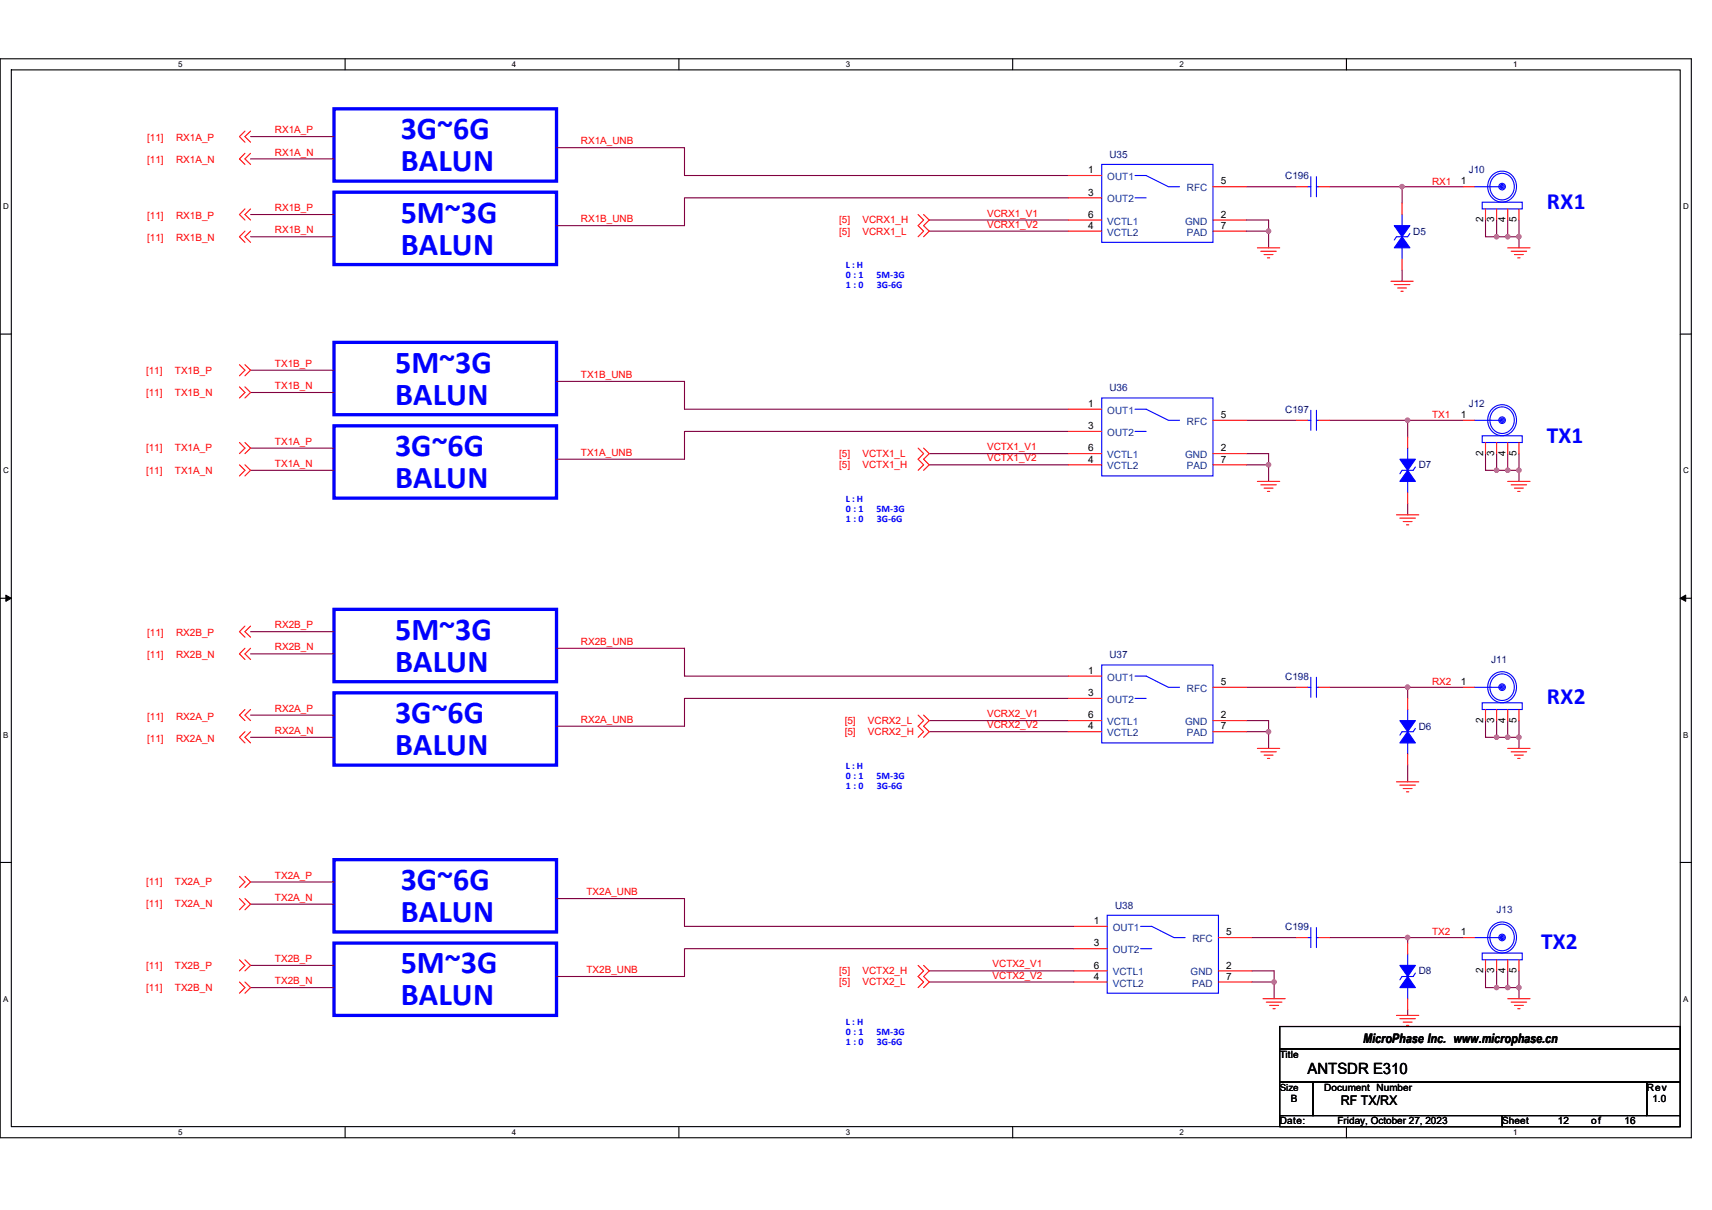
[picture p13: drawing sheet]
<svg xmlns="http://www.w3.org/2000/svg" width="297mm" height="210mm" viewBox="0 0 297 210" stroke-linecap="round" stroke-linejoin="round" font-family="sans-serif">
<defs><g id="words">
<g font-size="5.5" fill="#00f">
<text x="69.5" y="24.2">3G~6G</text>
<text x="69.5" y="29.7">BALUN</text>
<text x="69.5" y="38.6">5M~3G</text>
<text x="69.5" y="44.2">BALUN</text>
<text x="68.6" y="64.7">5M~3G</text>
<text x="68.6" y="70.2">BALUN</text>
<text x="68.6" y="79.2">3G~6G</text>
<text x="68.6" y="84.7">BALUN</text>
<text x="68.6" y="111">5M~3G</text>
<text x="68.6" y="116.6">BALUN</text>
<text x="68.6" y="125.5">3G~6G</text>
<text x="68.6" y="131">BALUN</text>
<text x="69.5" y="154.5">3G~6G</text>
<text x="69.5" y="160">BALUN</text>
<text x="69.5" y="168.9">5M~3G</text>
<text x="69.5" y="174.5">BALUN</text>
</g>
<g font-size="4" fill="#00f">
<text x="268.4" y="36.3">RX1</text>
<text x="268.4" y="76.8">TX1</text>
<text x="268.4" y="122.2">RX2</text>
<text x="267.4" y="164.6">TX2</text>
</g>
<text font-size="2.7" x="226.9" y="186.3">ANTSDR E310</text>
<g font-size="2.3">
<text x="236.5" y="181.1">MicroPhase Inc. www.microphase.cn</text>
<text x="232.6" y="191.8">RF TX/RX</text>
</g>
<g font-size="1.7" fill="#f00">
<text x="47.7" y="23.1">RX1A_P</text>
<text x="25.5" y="24.5">[11]</text>
<text x="25.5" y="28.3">[11]</text>
<text x="30.5" y="24.5">RX1A_P</text>
<text x="30.5" y="28.3">RX1A_N</text>
<text x="47.7" y="27">RX1A_N</text>
<text x="100.8" y="25">RX1A_UNB</text>
<text x="248.5" y="32">RX1</text>
<text x="25.5" y="38">[11]</text>
<text x="25.5" y="41.9">[11]</text>
<text x="30.5" y="38">RX1B_P</text>
<text x="30.5" y="41.9">RX1B_N</text>
<text x="47.7" y="36.6">RX1B_P</text>
<text x="47.7" y="40.5">RX1B_N</text>
<text x="100.8" y="38.6">RX1B_UNB</text>
<text x="145.6" y="38.8">[5]</text>
<text x="145.6" y="40.7">[5]</text>
<text x="149.6" y="38.8">VCRX1_H</text>
<text x="149.6" y="40.7">VCRX1_L</text>
<text x="171.3" y="39.5">VCRX1_V2</text>
<text x="171.3" y="37.6">VCRX1_V1</text>
<text x="25.3" y="64.8">[11]</text>
<text x="30.3" y="64.8">TX1B_P</text>
<text x="47.7" y="63.6">TX1B_P</text>
<text x="100.8" y="65.6">TX1B_UNB</text>
<text x="25.3" y="68.7">[11]</text>
<text x="30.3" y="68.7">TX1B_N</text>
<text x="47.7" y="67.5">TX1B_N</text>
<text x="47.7" y="77.2">TX1A_P</text>
<text x="248.5" y="72.6">TX1</text>
<text x="25.3" y="82.2">[11]</text>
<text x="25.3" y="78.3">[11]</text>
<text x="30.3" y="82.2">TX1A_N</text>
<text x="30.3" y="78.3">TX1A_P</text>
<text x="47.7" y="81">TX1A_N</text>
<text x="100.8" y="79.1">TX1A_UNB</text>
<text x="145.6" y="79.3">[5]</text>
<text x="145.6" y="81.2">[5]</text>
<text x="149.6" y="79.3">VCTX1_L</text>
<text x="149.6" y="81.2">VCTX1_H</text>
<text x="171.3" y="78.1">VCTX1_V1</text>
<text x="171.3" y="80.1">VCTX1_V2</text>
<text x="25.5" y="110.4">[11]</text>
<text x="30.5" y="110.4">RX2B_P</text>
<text x="47.7" y="112.9">RX2B_N</text>
<text x="47.7" y="109">RX2B_P</text>
<text x="100.8" y="111.9">RX2B_UNB</text>
<text x="25.5" y="114.3">[11]</text>
<text x="30.5" y="114.3">RX2B_N</text>
<text x="248.5" y="118.9">RX2</text>
<text x="25.5" y="124.9">[11]</text>
<text x="30.5" y="124.9">RX2A_P</text>
<text x="47.7" y="123.5">RX2A_P</text>
<text x="100.8" y="125.4">RX2A_UNB</text>
<text x="146.6" y="125.6">[5]</text>
<text x="150.6" y="125.6">VCRX2_L</text>
<text x="171.3" y="124.5">VCRX2_V1</text>
<text x="25.5" y="128.7">[11]</text>
<text x="30.5" y="128.7">RX2A_N</text>
<text x="47.7" y="127.4">RX2A_N</text>
<text x="146.6" y="127.6">[5]</text>
<text x="150.6" y="127.6">VCRX2_H</text>
<text x="171.3" y="126.4">VCRX2_V2</text>
<text x="25.3" y="153.6">[11]</text>
<text x="30.3" y="153.6">TX2A_P</text>
<text x="47.7" y="152.5">TX2A_P</text>
<text x="101.8" y="155.3">TX2A_UNB</text>
<text x="25.3" y="157.5">[11]</text>
<text x="30.3" y="157.5">TX2A_N</text>
<text x="47.7" y="156.3">TX2A_N</text>
<text x="47.7" y="166.9">TX2B_P</text>
<text x="172.2" y="167.9">VCTX2_V1</text>
<text x="248.5" y="162.3">TX2</text>
<text x="25.3" y="168.1">[11]</text>
<text x="25.3" y="172">[11]</text>
<text x="30.3" y="168.1">TX2B_P</text>
<text x="30.3" y="172">TX2B_N</text>
<text x="47.7" y="170.8">TX2B_N</text>
<text x="101.8" y="168.9">TX2B_UNB</text>
<text x="145.6" y="169.1">[5]</text>
<text x="145.6" y="171">[5]</text>
<text x="149.6" y="169.1">VCTX2_H</text>
<text x="149.6" y="171">VCTX2_L</text>
<text x="172.2" y="169.8">VCTX2_V2</text>
</g>
<g font-size="1.7" fill="#000080">
<text x="192.5" y="27.4">U35</text>
<text x="223" y="31.1">C196</text>
<text x="254.8" y="30.1">J10</text>
<text x="245.2" y="40.7">D5</text>
<text x="192.5" y="67.9">U36</text>
<text x="223" y="71.6">C197</text>
<text x="254.8" y="70.6">J12</text>
<text x="246.2" y="81.2">D7</text>
<text x="192.5" y="114.3">U37</text>
<text x="223" y="117.9">C198</text>
<text x="258.7" y="115">J11</text>
<text x="246.2" y="126.6">D6</text>
<text x="193.5" y="157.7">U38</text>
<text x="223" y="161.4">C199</text>
<text x="259.7" y="158.5">J13</text>
<text x="246.2" y="169.1">D8</text>
</g>
<g font-size="1.7">
<text x="188.8" y="30.1">1</text>
<text x="188.8" y="33.9">3</text>
<text x="211.8" y="32">5</text>
<text x="253.5" y="32">1</text>
<text x="188.8" y="37.8">6</text>
<text x="188.8" y="39.7">4</text>
<text x="211.8" y="37.8">2</text>
<text x="211.8" y="39.7">7</text>
<text x="257.3" y="38.6" transform="rotate(-90 257.3 38.6)">2</text>
<text x="259.3" y="38.6" transform="rotate(-90 259.3 38.6)">3</text>
<text x="261.2" y="38.6" transform="rotate(-90 261.2 38.6)">4</text>
<text x="263.1" y="38.6" transform="rotate(-90 263.1 38.6)">5</text>
<text x="188.8" y="70.6">1</text>
<text x="188.8" y="74.5">3</text>
<text x="211.8" y="72.5">5</text>
<text x="253.5" y="72.5">1</text>
<text x="188.8" y="78.3">6</text>
<text x="188.8" y="80.3">4</text>
<text x="211.8" y="78.3">2</text>
<text x="211.8" y="80.3">7</text>
<text x="257.3" y="79.1" transform="rotate(-90 257.3 79.1)">2</text>
<text x="259.3" y="79.1" transform="rotate(-90 259.3 79.1)">3</text>
<text x="261.2" y="79.1" transform="rotate(-90 261.2 79.1)">4</text>
<text x="263.1" y="79.1" transform="rotate(-90 263.1 79.1)">5</text>
<text x="188.8" y="116.9">1</text>
<text x="211.8" y="118.9">5</text>
<text x="253.5" y="118.9">1</text>
<text x="188.8" y="120.8">3</text>
<text x="188.8" y="124.7">6</text>
<text x="211.8" y="124.7">2</text>
<text x="257.3" y="125.4" transform="rotate(-90 257.3 125.4)">2</text>
<text x="259.3" y="125.4" transform="rotate(-90 259.3 125.4)">3</text>
<text x="261.2" y="125.4" transform="rotate(-90 261.2 125.4)">4</text>
<text x="263.1" y="125.4" transform="rotate(-90 263.1 125.4)">5</text>
<text x="188.8" y="126.6">4</text>
<text x="211.8" y="126.6">7</text>
<text x="189.8" y="160.4">1</text>
<text x="189.8" y="164.2">3</text>
<text x="212.8" y="162.3">5</text>
<text x="253.5" y="162.3">1</text>
<text x="189.8" y="168.1">6</text>
<text x="189.8" y="170">4</text>
<text x="212.8" y="168.1">2</text>
<text x="212.8" y="170">7</text>
<text x="257.3" y="168.9" transform="rotate(-90 257.3 168.9)">2</text>
<text x="259.3" y="168.9" transform="rotate(-90 259.3 168.9)">3</text>
<text x="261.2" y="168.9" transform="rotate(-90 261.2 168.9)">4</text>
<text x="263.1" y="168.9" transform="rotate(-90 263.1 168.9)">5</text>
<text x="222" y="183.6">Title</text>
<text x="222" y="189.3">Size</text>
<text x="224" y="191.3">B</text>
<text x="229.8" y="189.3">Document Number</text>
<text x="285.7" y="189.3">Rev</text>
<text x="286.7" y="191.3">1.0</text>
<text x="222" y="195.1">Date:</text>
<text x="232.1" y="195.1">Friday, October 27, 2023</text>
<text x="260.6" y="195.1">Sheet</text>
<text x="270.3" y="195.1">12</text>
<text x="276.1" y="195.1">of</text>
<text x="281.9" y="195.1">16</text>
</g>
<g font-size="1.7" fill="#004080">
<text x="192.1" y="31.2">OUT1</text>
<text x="192.1" y="35.1">OUT2</text>
<text x="205.9" y="33.2">RFC</text>
<text x="192.1" y="39">VCTL1</text>
<text x="192.1" y="40.9">VCTL2</text>
<text x="205.6" y="39">GND</text>
<text x="205.9" y="40.9">PAD</text>
<text x="192.1" y="71.8">OUT1</text>
<text x="192.1" y="75.6">OUT2</text>
<text x="205.9" y="73.7">RFC</text>
<text x="192.1" y="79.5">VCTL1</text>
<text x="192.1" y="81.4">VCTL2</text>
<text x="205.6" y="79.5">GND</text>
<text x="205.9" y="81.4">PAD</text>
<text x="192.1" y="118.1">OUT1</text>
<text x="192.1" y="122">OUT2</text>
<text x="192.1" y="125.8">VCTL1</text>
<text x="205.6" y="125.8">GND</text>
<text x="205.9" y="120.1">RFC</text>
<text x="192.1" y="127.8">VCTL2</text>
<text x="205.9" y="127.8">PAD</text>
<text x="193.1" y="161.5">OUT1</text>
<text x="193.1" y="165.4">OUT2</text>
<text x="206.9" y="163.5">RFC</text>
<text x="193.1" y="169.3">VCTL1</text>
<text x="193.1" y="171.2">VCTL2</text>
<text x="206.6" y="169.3">GND</text>
<text x="206.9" y="171.2">PAD</text>
</g>
<g font-size="1.7" fill="#00f">
<text x="146.7" y="46.6">L : H</text>
<text x="146.7" y="48.3">0 : 1</text>
<text x="146.7" y="50">1 : 0</text>
<text x="152.1" y="48.3">5M‐3G</text>
<text x="152.1" y="50">3G‐6G</text>
<text x="146.7" y="87.1">L : H</text>
<text x="146.7" y="88.8">0 : 1</text>
<text x="152.1" y="88.8">5M‐3G</text>
<text x="146.7" y="90.6">1 : 0</text>
<text x="152.1" y="90.6">3G‐6G</text>
<text x="146.7" y="133.4">L : H</text>
<text x="146.7" y="135.1">0 : 1</text>
<text x="146.7" y="136.9">1 : 0</text>
<text x="152.1" y="135.1">5M‐3G</text>
<text x="152.1" y="136.9">3G‐6G</text>
<text x="146.7" y="177.8">L : H</text>
<text x="146.7" y="179.6">0 : 1</text>
<text x="152.1" y="179.6">5M‐3G</text>
<text x="146.7" y="181.3">1 : 0</text>
<text x="152.1" y="181.3">3G‐6G</text>
</g>
<g font-size="1.4">
<text x="30.9" y="11.7">5</text>
<text x="88.8" y="11.7">4</text>
<text x="146.7" y="11.7">3</text>
<text x="204.7" y="11.7">2</text>
<text x="262.6" y="11.7">1</text>
<text x=".5" y="36.3">D</text>
<text x="292" y="36.3">D</text>
<text x=".5" y="82.1">C</text>
<text x="292" y="82.1">C</text>
<text x=".5" y="128">B</text>
<text x="292" y="128">B</text>
<text x=".5" y="173.8">A</text>
<text x="292" y="173.8">A</text>
<text x="30.9" y="197">5</text>
<text x="88.8" y="197">4</text>
<text x="146.7" y="197">3</text>
<text x="204.7" y="197">2</text>
<text x="262.6" y="197">1</text>
</g>
</g></defs>
<path d="M0 10.2h293.5v187.2h-293.5zM2 12.1h289.5v183.4h-289.5z" fill="none" stroke="#000" stroke-width=".19"/>
<g fill="#fff">
<path d="M30.9 10.4h.8v1.6h-.8z"/>
<path d="M30.9 195.7h.8v1.6h-.8z"/>
</g>
<path d="M59.9 10.2v1.9M59.9 195.5v1.9" fill="none" stroke="#000" stroke-width=".19"/>
<g fill="#fff">
<path d="M88.8 10.4h.8v1.6h-.8z"/>
<path d="M88.8 195.7h.8v1.6h-.8z"/>
</g>
<path d="M117.8 10.2v1.9M117.8 195.5v1.9" fill="none" stroke="#000" stroke-width=".19"/>
<g fill="#fff">
<path d="M146.7 10.4h.8v1.6h-.8z"/>
<path d="M146.7 195.7h.8v1.6h-.8z"/>
</g>
<path d="M175.7 10.2v1.9M175.7 195.5v1.9" fill="none" stroke="#000" stroke-width=".19"/>
<g fill="#fff">
<path d="M204.7 10.4h.7v1.6h-.7z"/>
<path d="M204.7 195.7h.7v1.6h-.7z"/>
</g>
<path d="M233.6 10.2v1.9M233.6 195.5v1.9" fill="none" stroke="#000" stroke-width=".19"/>
<g fill="#fff">
<path d="M262.6 10.4h.7v1.6h-.7z"/>
<path d="M262.6 195.7h.7v1.6h-.7z"/>
<path d="M.5 35.1h1v1.5h-1z"/>
<path d="M292 35.1h1v1.5h-1z"/>
<path d="M.5 80.9h1v1.5h-1z"/>
<path d="M292 80.9h1v1.5h-1z"/>
</g>
<path d="M0 58h2M291.5 58h2" fill="none" stroke="#000" stroke-width=".19"/>
<g fill="#fff">
<path d="M.5 126.7h.9v1.6h-.9z"/>
<path d="M292 126.7h.9v1.6h-.9z"/>
</g>
<path d="M0 103.8h2M291.5 103.8h2" fill="none" stroke="#000" stroke-width=".19"/>
<path d="M1 103.3l1 .5-1 .6zM291.5 103.8l1-.5v1.1z" fill="#000" stroke="#000" stroke-width=".17"/>
<g fill="#fff">
<path d="M.5 172.6h.9v1.5h-.9z"/>
<path d="M292 172.6h.9v1.5h-.9z"/>
</g>
<path d="M0 149.7h2M291.5 149.7h2M222 178.1h69.5v3.9h-69.5zM222 182h69.5v5.8h-69.5zM222 187.8h5.8v5.8h-5.8zM222 193.6h38.6v1.9h-38.6zM227.8 187.8h57.9v5.8h-57.9zM260.6 193.6h30.9v1.9h-30.9zM285.7 187.8h5.8v5.8h-5.8z" fill="none" stroke="#000" stroke-width=".19"/>
<path d="M58 18.9h38.6v12.5h-38.6zM58 33.4h38.6v12.5h-38.6zM58 59.4h38.6v12.6h-38.6zM58 73.9h38.6v12.5h-38.6zM58 105.7h38.6v12.6h-38.6zM58 120.2h38.6v12.6h-38.6zM58 149.2h38.6v12.5h-38.6zM58 163.7h38.6v12.5h-38.6z" fill="none" stroke="#00f" stroke-width=".57"/>
<g fill="none" stroke="#800040" stroke-width=".19">
<path d="M43.5 23.7h14.5M43.5 27.6h14.5M43.5 37.2h14.5M96.6 25.6h22.2v4.9h66.6M161.2 38.2h24.2M185.4 34.3h-66.6v4.9h-22.2M216.2 32.4h8.7M216.2 38.2h3.9v1.9M230.7 32.4h12.6M243.3 32.4h10.6M243.3 32.4v2.9M257.7 38.2v2.9h2"/>
<path d="M259.7 38.2v2.9h1.9M261.6 38.2v2.9M263.5 38.2v4.8M43.5 41.1h14.5M161.2 40.1h24.2M216.2 40.1h3.9M220.1 40.1v2.9M243.3 46.9v1.9M261.6 41.1h1.9M43.5 68.1h14.5M43.5 64.2h14.5M43.5 77.8h14.5"/>
<path d="M96.6 66.2h22.2v4.8h66.6M161.2 78.7h24.2M185.4 74.9h-66.6v4.8h-22.2M216.2 72.9h8.7M216.2 78.7h3.9v2M230.7 72.9h13.5M244.2 72.9v2.9M244.2 72.9h9.7M257.7 78.7v2.9h2M259.7 78.7v2.9M261.6 78.7v2.9h1.9M263.5 78.7v2.9"/>
<path d="M43.5 81.6h14.5M161.2 80.7h24.2M216.2 80.7h3.9v2.8M244.2 87.4v1.9M259.7 81.6h1.9M263.5 81.6v1.9M43.5 113.5h14.5M43.5 109.6h14.5M96.6 112.5h22.2v4.8h66.6M216.2 119.3h8.7M230.7 119.3h13.5M244.2 119.3h9.7"/>
<path d="M244.2 119.3v1.9M43.5 128h14.5M43.5 124.1h14.5M161.2 125.1h24.2M161.2 127h24.2M185.4 121.2h-66.6v4.8h-22.2M216.2 125.1h3.9v1.9M216.2 127h3.9v2.9M244.2 132.8v2.9M257.7 125.1v2.9h2M259.7 125.1v2.9h1.9M261.6 125.1v2.9h1.9"/>
<path d="M263.5 128v1.9M263.5 125.1v2.9M43.5 153.1h14.5M43.5 156.9h14.5M96.6 155.9h22.2v4.9h67.5M43.5 167.5h14.5M43.5 171.4h14.5M161.2 170.4h25.1M161.2 168.5h25.1M186.3 164.6h-67.5v4.9h-22.2M217.2 162.7h7.7M217.2 168.5h3.9v1.9"/>
<path d="M217.2 170.4h3.9M221.1 170.4v2.9M230.7 162.7h13.5M244.2 162.7v1M244.2 175.2v1M244.2 162.7h9.7M257.7 168.5v2.9h2M259.7 168.5v2.9h1.9M261.6 171.4h1.9M261.6 168.5v2.9M263.5 168.5v4.8"/>
</g>
<g fill="#f0f" stroke="#f0f" stroke-width=".19">
<circle cx="263.5" cy="41.1" r=".38"/>
<circle cx="261.6" cy="41.1" r=".38"/>
<circle cx="259.7" cy="41.1" r=".38"/>
<circle cx="263.5" cy="171.4" r=".38"/>
<circle cx="261.6" cy="171.4" r=".38"/>
<circle cx="261.6" cy="81.6" r=".38"/>
<circle cx="263.5" cy="81.6" r=".38"/>
<circle cx="243.2" cy="32.4" r=".38"/>
<circle cx="261.6" cy="127.9" r=".38"/>
<circle cx="263.5" cy="127.9" r=".38"/>
<circle cx="244.2" cy="119.3" r=".38"/>
<circle cx="259.7" cy="127.9" r=".38"/>
<circle cx="259.7" cy="81.6" r=".38"/>
<circle cx="259.7" cy="171.4" r=".38"/>
<circle cx="244.2" cy="72.9" r=".38"/>
<circle cx="244.2" cy="162.7" r=".38"/>
<circle cx="220.1" cy="80.6" r=".38"/>
<circle cx="220.1" cy="40.1" r=".38"/>
<circle cx="220.1" cy="127" r=".38"/>
<circle cx="221" cy="170.4" r=".38"/>
</g>
<g fill="none" stroke="#f00" stroke-width=".19">
<path d="M42.5 22.8l-1 .9 1 1M42.5 26.6l-1 1 1 .9M42.5 36.3l-1 .9 1 1M43.5 22.8l-1 .9 1 1M43.5 26.6l-1 1 1 .9M43.5 36.3l-1 .9 1 1M159.3 37.2l.9 1-.9 1 .9 .9-.9 1M160.2 37.2l1 1-1 1 1 .9-1 1M185.4 30.5h5.8M185.4 34.3h5.8M185.4 38.2h5.8M210.5 38.2h5.7"/>
<path d="M210.5 32.4h5.7M224.9 32.4h2M228.8 32.4h1.9M243.3 35.3v1.9M253.9 32.4h1.9M257.7 36.3v1.9M259.7 36.3v1.9M261.6 36.3v1.9M263.5 36.3v1.9M42.5 40.1l-1 1 1 1M43.5 40.1l-1 1 1 1M185.4 40.1h5.8"/>
<path d="M210.5 40.1h5.7M218.2 43h3.8M218.8 43.6h2.6M219.3 44.2h1.6M219.9 44.7h.4M241.3 48.8h3.9M241.9 49.4h2.7M242.5 50h1.5M243.1 50.5h.4M243.3 44.9v2M261.6 43h3.9M262.2 43.6h2.7"/>
<path d="M262.8 44.2h1.5M263.3 44.7h.4M41.5 76.8l1 1-1 .9M41.5 63.3l1 .9-1 1M41.5 67.1l1 1-1 1M42.5 76.8l1 1-1 .9M42.5 63.3l1 .9-1 1M42.5 67.1l1 1-1 1M159.3 77.8l.9 .9-.9 1 .9 1-.9 .9M160.2 77.8l1 .9-1 1 1 1-1 .9M185.4 71h5.8M185.4 74.9h5.8"/>
<path d="M185.4 78.7h5.8M210.5 78.7h5.7M210.5 72.9h5.7M224.9 72.9h2M228.8 72.9h1.9M244.2 75.8v2M253.9 72.9h1.9M257.7 76.8v1.9M259.7 76.8v1.9M261.6 76.8v1.9M263.5 76.8v1.9M41.5 80.7l1 .9-1 1"/>
<path d="M42.5 80.7l1 .9-1 1M185.4 80.7h5.8M210.5 80.7h5.7M218.2 83.5h3.8M218.8 84.1h2.6M219.3 84.7h1.6M219.9 85.3h.4M242.3 89.3h3.9M242.9 89.9h2.7M243.5 90.5h1.5M244 91.1h.4M244.2 85.5v1.9"/>
<path d="M261.6 83.5h3.9M262.2 84.1h2.7M262.8 84.7h1.5M263.3 85.3h.4M42.5 108.6l-1 1 1 1M42.5 112.5l-1 1 1 .9M43.5 108.6l-1 1 1 1M43.5 112.5l-1 1 1 .9M185.4 117.3h5.8M210.5 119.3h5.7M224.9 119.3h2M228.8 119.3h1.9"/>
<path d="M253.9 119.3h1.9M42.5 123.1l-1 1 1 1M42.5 127l-1 1 1 .9M43.5 123.1l-1 1 1 1M43.5 127l-1 1 1 .9M159.3 124.1l.9 1-.9 .9 .9 1-.9 1M160.2 124.1l1 1-1 .9 1 1-1 1M185.4 121.2h5.8M185.4 125.1h5.8M185.4 127h5.8M210.5 125.1h5.7M210.5 127h5.7"/>
<path d="M218.2 129.9h3.8M218.8 130.5h2.6M219.3 131h1.6M219.9 131.6h.4M242.3 135.7h3.9M242.9 136.2h2.7M243.5 136.8h1.5M244 137.4h.4M244.2 130.9v1.9M244.2 121.2v1.9M257.7 123.1v2M259.7 123.1v2"/>
<path d="M261.6 129.9h3.9M261.6 123.1v2M262.2 130.5h2.7M262.8 131h1.5M263.3 131.6h.4M263.5 123.1v2M41.5 155.9l1 1-1 1M41.5 152.1l1 1-1 .9M42.5 155.9l1 1-1 1M42.5 152.1l1 1-1 .9M41.5 166.6l1 .9-1 1M41.5 170.4l1 1-1 1"/>
<path d="M42.5 166.6l1 .9-1 1M42.5 170.4l1 1-1 1M159.3 167.5l.9 1-.9 1 .9 .9-.9 1M160.2 167.5l1 1-1 1 1 .9-1 1M186.3 160.8h5.8M186.3 164.6h5.8M186.3 168.5h5.8M186.3 170.4h5.8M211.4 168.5h5.8M211.4 162.7h5.8M211.4 170.4h5.8M219.1 173.3h3.9"/>
<path d="M219.7 173.9h2.7M220.3 174.5h1.5M220.9 175h.4M224.9 162.7h2M228.8 162.7h1.9M242.3 176.2h3.9M242.9 176.8h2.7M243.5 177.4h1.5M244 177.9h.4M244.2 173.3v1.9M244.2 163.7v1.9M253.9 162.7h1.9"/>
<path d="M257.7 166.6v1.9M259.7 166.6v1.9M261.6 173.3h3.9M261.6 166.6v1.9M262.2 173.9h2.7M262.8 174.5h1.5M263.3 175h.4M263.5 166.6v1.9"/>
</g>
<g fill="none" stroke="#00f" stroke-width=".19">
<path d="M191.2 28.5h19.3v13.6h-19.3zM196.9 30.5h2M196.9 34.3h2M198.9 30.5l3.8 1.9h2M226.9 32.4h.5M227.4 30.7v3.4M228.4 30.7v3.4M228.4 32.4h.4M243.3 37.2v2M255.8 32.4h4.8M257.2 35.1h6.9v1.2h-6.9zM259.1 30.3a2.57 2.57 0 0 1 3.2 .1 2.57 2.57 0 0 1 .6 3.2 2.48 2.48 0 0 1-2.9 1.4 2.48 2.48 0 0 1-1.9-2.6 2.75 2.75 0 0 1 1-2.1z"/>
<path d="M259.1 30.7a2.15 2.15 0 0 1 2.7-.2 2.15 2.15 0 0 1 .9 2.5 2.1 2.1 0 0 1-2.4 1.7 2.1 2.1 0 0 1-1.8-2.3l.1-.6zM260.5 32.3h.3v.2h-.3zM243.3 43v1.9M244.6 40.5l-.4 .6h-1.9l-.4 .6M191.2 69.1h19.3v13.5h-19.3zM196.9 71h2M196.9 74.9h2M198.9 71l3.8 1.9h2M226.9 72.9h.5M227.4 71.2v3.5M228.4 71.2v3.5M228.4 72.9h.4"/>
<path d="M244.2 77.8v1.9M255.8 72.9h4.8M257.2 75.6h6.9v1.2h-6.9zM259.1 70.8a2.57 2.57 0 0 1 3.2 .1 2.57 2.57 0 0 1 .6 3.2 2.48 2.48 0 0 1-2.9 1.4 2.48 2.48 0 0 1-1.9-2.6 2.75 2.75 0 0 1 1-2.1zM259.1 71.3a2.15 2.15 0 0 1 2.7-.3 2.15 2.15 0 0 1 .9 2.5 2.1 2.1 0 0 1-2.4 1.7 2.1 2.1 0 0 1-1.8-2.3l.1-.6zM260.5 72.8h.3v.3h-.3zM244.2 83.5v2M245.6 81l-.4 .6h-1.9l-.4 .6M191.2 115.4h19.3v13.5h-19.3zM196.9 117.3h2M198.9 117.3l3.8 2h2M226.9 119.3h.5"/>
<path d="M227.4 117.5v3.5M228.4 117.5v3.5M228.4 119.3h.4M255.8 119.3h4.8M259.1 117.1a2.57 2.57 0 0 1 3.2 .1 2.57 2.57 0 0 1 .6 3.2 2.48 2.48 0 0 1-2.9 1.5 2.48 2.48 0 0 1-1.9-2.6 2.75 2.75 0 0 1 1-2.2zM259.1 117.6a2.15 2.15 0 0 1 2.7-.3 2.15 2.15 0 0 1 .9 2.6 2.1 2.1 0 0 1-2.4 1.6 2.1 2.1 0 0 1-1.8-2.2l.1-.7zM260.5 119.1h.3v.3h-.3zM196.9 121.2h2M244.2 128.9v2M244.2 123.1v2M245.6 126.4l-.4 .6h-1.9l-.4 .6M257.2 122h6.9v1.1h-6.9z"/>
<path d="M192.1 158.8h19.3v13.6h-19.3zM197.9 160.8h1.9l3.9 1.9h1.9M197.9 164.6h1.9M226.9 162.7h.5M227.4 161v3.4M228.4 161v3.4M228.4 162.7h.4M244.2 171.4v1.9M244.2 165.6v1.9M245.6 168.9l-.4 .6h-1.9l-.4 .5M255.8 162.7h4.8M257.2 165.4h6.9v1.2h-6.9z"/>
<path d="M259.1 160.6a2.57 2.57 0 0 1 3.2 .1 2.57 2.57 0 0 1 .6 3.2 2.48 2.48 0 0 1-2.9 1.4 2.48 2.48 0 0 1-1.9-2.6 2.75 2.75 0 0 1 1-2.1zM259.1 161a2.15 2.15 0 0 1 2.7-.2 2.15 2.15 0 0 1 .9 2.5 2.1 2.1 0 0 1-2.4 1.7 2.1 2.1 0 0 1-1.8-2.3l.1-.6zM260.5 162.6h.3v.2h-.3z"/>
<circle cx="260.6" cy="32.4" r=".57"/>
<circle cx="260.6" cy="32.4" r=".38"/>
<circle cx="260.6" cy="72.9" r=".57"/>
<circle cx="260.6" cy="72.9" r=".38"/>
<circle cx="260.6" cy="119.3" r=".57"/>
<circle cx="260.6" cy="119.3" r=".38"/>
<circle cx="260.6" cy="162.7" r=".57"/>
<circle cx="260.6" cy="162.7" r=".38"/>
</g>
<g fill="#00f" stroke="#00f" stroke-width=".19">
<path d="M244.2 127l1.4 1.9h-2.7z" fill-rule="evenodd"/>
<path d="M242.9 125.1h2.7l-1.4 1.9z" fill-rule="evenodd"/>
<path d="M244.2 81.6l1.4 1.9h-2.7z" fill-rule="evenodd"/>
<path d="M242.9 79.7h2.7l-1.4 1.9z" fill-rule="evenodd"/>
<path d="M243.3 41.1l1.3 1.9h-2.7z" fill-rule="evenodd"/>
<path d="M241.9 39.2h2.7l-1.3 1.9z" fill-rule="evenodd"/>
<path d="M244.2 169.5l1.4 1.9h-2.7z" fill-rule="evenodd"/>
<path d="M242.9 167.5h2.7l-1.4 2z" fill-rule="evenodd"/>
</g>
<use href="#words"/>
</svg>
